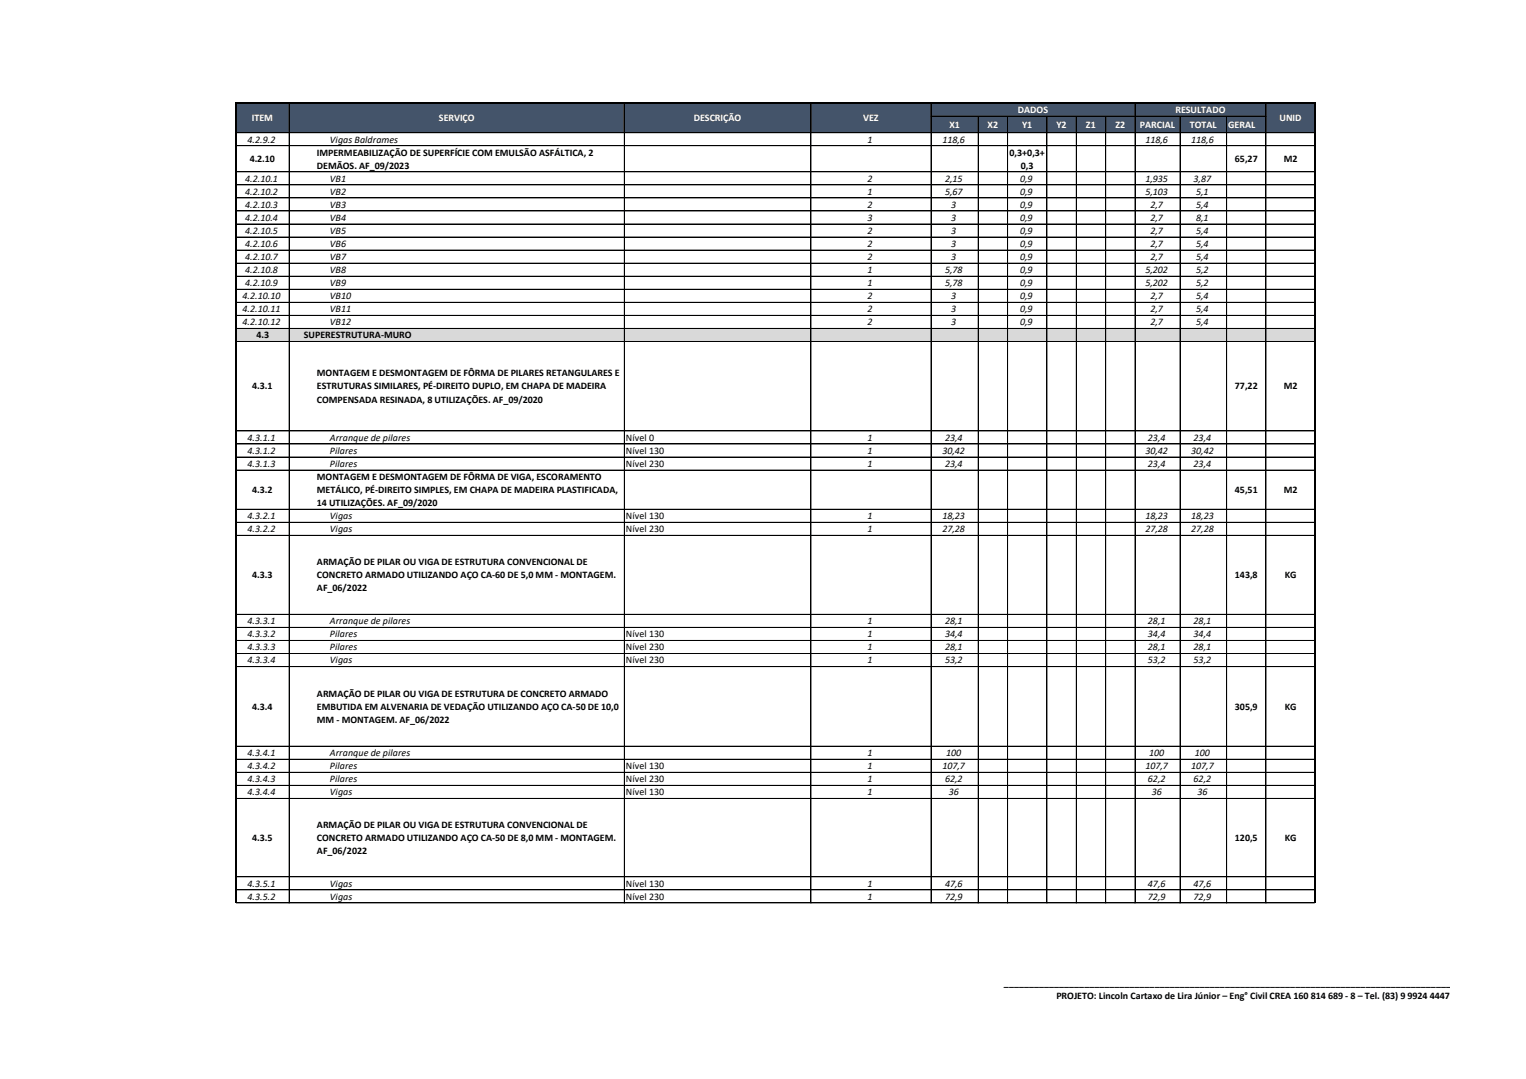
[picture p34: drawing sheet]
<svg xmlns="http://www.w3.org/2000/svg" width="594mm" height="420mm" viewBox="0 0 594 420" stroke-linecap="round" stroke-linejoin="round" font-family="sans-serif">
<defs><g id="words">
<g font-size="3.9" fill="#fff">
<text x="98.1" y="47">ITEM</text>
<text x="170.9" y="47">SERVIÇO</text>
<text x="270.1" y="47">DESCRIÇÃO</text>
<text x="336.1" y="47">VEZ</text>
<text x="396.3" y="43.9">DADOS</text>
<text x="457.6" y="43.9">RESULTADO</text>
<text x="498.2" y="47">UNID</text>
<text x="369.6" y="49.7">X1</text>
<text x="384.5" y="49.7">X2</text>
<text x="397.9" y="49.7">Y1</text>
<text x="411.3" y="49.7">Y2</text>
<text x="422.8" y="49.7">Z1</text>
<text x="434.2" y="49.7">Z2</text>
<text x="443.8" y="49.7">PARCIAL</text>
<text x="463.2" y="49.7">TOTAL</text>
<text x="478.2" y="49.7">GERAL</text>
</g>
<g font-size="3.9">
<text x="96.4" y="55.5">4.2.9.2</text>
<text x="128.5" y="55.5">Vigas Baldrames</text>
<text x="337.8" y="55.5">1</text>
<text x="366.9" y="55.5">118,6</text>
<text x="445.9" y="55.5">118,6</text>
<text x="463.8" y="55.5">118,6</text>
<text x="97.2" y="63.1">4.2.10</text>
<text x="123.4" y="60.6">IMPERMEABILIZAÇÃO DE SUPERFÍCIE COM EMULSÃO ASFÁLTICA, 2</text>
<text x="123.4" y="65.6">DEMÃOS. AF_09/2023</text>
<text x="393.1" y="60.6">0,3+0,3+</text>
<text x="397.5" y="65.6">0,3</text>
<text x="480.8" y="63.1">65,27</text>
<text x="499.8" y="63.1">M2</text>
<text x="95.4" y="70.7">4.2.10.1</text>
<text x="128.5" y="70.7">VB1</text>
<text x="337.8" y="70.7">2</text>
<text x="367.9" y="70.7">2,15</text>
<text x="397.1" y="70.7">0,9</text>
<text x="445.9" y="70.7">1,935</text>
<text x="464.7" y="70.7">3,87</text>
<text x="95.4" y="75.8">4.2.10.2</text>
<text x="128.5" y="75.8">VB2</text>
<text x="337.8" y="75.8">1</text>
<text x="367.9" y="75.8">5,67</text>
<text x="397.1" y="75.8">0,9</text>
<text x="445.9" y="75.8">5,103</text>
<text x="465.7" y="75.8">5,1</text>
<text x="95.4" y="80.9">4.2.10.3</text>
<text x="128.5" y="80.9">VB3</text>
<text x="337.8" y="80.9">2</text>
<text x="370.3" y="80.9">3</text>
<text x="397.1" y="80.9">0,9</text>
<text x="447.9" y="80.9">2,7</text>
<text x="465.7" y="80.9">5,4</text>
<text x="95.4" y="86">4.2.10.4</text>
<text x="128.5" y="86">VB4</text>
<text x="337.8" y="86">3</text>
<text x="370.3" y="86">3</text>
<text x="397.1" y="86">0,9</text>
<text x="447.9" y="86">2,7</text>
<text x="465.7" y="86">8,1</text>
<text x="95.4" y="91">4.2.10.5</text>
<text x="128.5" y="91">VB5</text>
<text x="337.8" y="91">2</text>
<text x="370.3" y="91">3</text>
<text x="397.1" y="91">0,9</text>
<text x="447.9" y="91">2,7</text>
<text x="465.7" y="91">5,4</text>
<text x="95.4" y="96.1">4.2.10.6</text>
<text x="95.4" y="101.2">4.2.10.7</text>
<text x="128.5" y="96.1">VB6</text>
<text x="128.5" y="101.2">VB7</text>
<text x="337.8" y="96.1">2</text>
<text x="337.8" y="101.2">2</text>
<text x="370.3" y="96.1">3</text>
<text x="370.3" y="101.2">3</text>
<text x="397.1" y="96.1">0,9</text>
<text x="397.1" y="101.2">0,9</text>
<text x="447.9" y="96.1">2,7</text>
<text x="447.9" y="101.2">2,7</text>
<text x="465.7" y="96.1">5,4</text>
<text x="465.7" y="101.2">5,4</text>
<text x="95.4" y="106.3">4.2.10.8</text>
<text x="128.5" y="106.3">VB8</text>
<text x="337.8" y="106.3">1</text>
<text x="367.9" y="106.3">5,78</text>
<text x="397.1" y="106.3">0,9</text>
<text x="445.9" y="106.3">5,202</text>
<text x="465.7" y="106.3">5,2</text>
<text x="95.4" y="111.4">4.2.10.9</text>
<text x="128.5" y="111.4">VB9</text>
<text x="337.8" y="111.4">1</text>
<text x="367.9" y="111.4">5,78</text>
<text x="397.1" y="111.4">0,9</text>
<text x="445.9" y="111.4">5,202</text>
<text x="465.7" y="111.4">5,2</text>
<text x="94.4" y="116.4">4.2.10.10</text>
<text x="128.5" y="116.4">VB10</text>
<text x="337.8" y="116.4">2</text>
<text x="370.3" y="116.4">3</text>
<text x="397.1" y="116.4">0,9</text>
<text x="447.9" y="116.4">2,7</text>
<text x="465.7" y="116.4">5,4</text>
<text x="94.4" y="121.5">4.2.10.11</text>
<text x="128.5" y="121.5">VB11</text>
<text x="337.8" y="121.5">2</text>
<text x="370.3" y="121.5">3</text>
<text x="397.1" y="121.5">0,9</text>
<text x="447.9" y="121.5">2,7</text>
<text x="465.7" y="121.5">5,4</text>
<text x="94.4" y="126.6">4.2.10.12</text>
<text x="99.8" y="131.7">4.3</text>
<text x="118.3" y="131.7">SUPERESTRUTURA-MURO</text>
<text x="128.5" y="126.6">VB12</text>
<text x="337.8" y="126.6">2</text>
<text x="370.3" y="126.6">3</text>
<text x="397.1" y="126.6">0,9</text>
<text x="447.9" y="126.6">2,7</text>
<text x="465.7" y="126.6">5,4</text>
<text x="123.4" y="146.5">MONTAGEM E DESMONTAGEM DE FÔRMA DE PILARES RETANGULARES E</text>
<text x="98.2" y="151.6">4.3.1</text>
<text x="123.4" y="151.6">ESTRUTURAS SIMILARES, PÉ-DIREITO DUPLO, EM CHAPA DE MADEIRA</text>
<text x="480.8" y="151.6">77,22</text>
<text x="499.8" y="151.6">M2</text>
<text x="123.4" y="156.7">COMPENSADA RESINADA, 8 UTILIZAÇÕES. AF_09/2020</text>
<text x="96.4" y="171.6">4.3.1.1</text>
<text x="128.5" y="171.6">Arranque de pilares</text>
<text x="243.7" y="171.6">Nível 0</text>
<text x="337.8" y="171.6">1</text>
<text x="367.9" y="171.6">23,4</text>
<text x="446.9" y="171.6">23,4</text>
<text x="464.7" y="171.6">23,4</text>
<text x="96.4" y="176.6">4.3.1.2</text>
<text x="128.5" y="176.6">Pilares</text>
<text x="243.7" y="176.6">Nível 130</text>
<text x="337.8" y="176.6">1</text>
<text x="366.9" y="176.6">30,42</text>
<text x="445.9" y="176.6">30,42</text>
<text x="463.8" y="176.6">30,42</text>
<text x="96.4" y="181.7">4.3.1.3</text>
<text x="128.5" y="181.7">Pilares</text>
<text x="243.7" y="181.7">Nível 230</text>
<text x="337.8" y="181.7">1</text>
<text x="367.9" y="181.7">23,4</text>
<text x="446.9" y="181.7">23,4</text>
<text x="464.7" y="181.7">23,4</text>
<text x="98.2" y="191.9">4.3.2</text>
<text x="123.4" y="186.8">MONTAGEM E DESMONTAGEM DE FÔRMA DE VIGA, ESCORAMENTO</text>
<text x="123.4" y="191.9">METÁLICO, PÉ-DIREITO SIMPLES, EM CHAPA DE MADEIRA PLASTIFICADA,</text>
<text x="480.8" y="191.9">45,51</text>
<text x="499.8" y="191.9">M2</text>
<text x="123.4" y="197">14 UTILIZAÇÕES. AF_09/2020</text>
<text x="96.4" y="202.1">4.3.2.1</text>
<text x="128.5" y="202.1">Vigas</text>
<text x="243.7" y="202.1">Nível 130</text>
<text x="337.8" y="202.1">1</text>
<text x="366.9" y="202.1">18,23</text>
<text x="445.9" y="202.1">18,23</text>
<text x="463.8" y="202.1">18,23</text>
<text x="96.4" y="207.1">4.3.2.2</text>
<text x="128.5" y="207.1">Vigas</text>
<text x="243.7" y="207.1">Nível 230</text>
<text x="337.8" y="207.1">1</text>
<text x="366.9" y="207.1">27,28</text>
<text x="445.9" y="207.1">27,28</text>
<text x="463.8" y="207.1">27,28</text>
<text x="123.4" y="219.9">ARMAÇÃO DE PILAR OU VIGA DE ESTRUTURA CONVENCIONAL DE</text>
<text x="98.2" y="225">4.3.3</text>
<text x="123.4" y="225">CONCRETO ARMADO UTILIZANDO AÇO CA-60 DE 5,0 MM - MONTAGEM.</text>
<text x="480.8" y="225">143,8</text>
<text x="500.2" y="225">KG</text>
<text x="123.4" y="230.1">AF_06/2022</text>
<text x="96.4" y="243">4.3.3.1</text>
<text x="128.5" y="243">Arranque de pilares</text>
<text x="337.8" y="243">1</text>
<text x="367.9" y="243">28,1</text>
<text x="446.9" y="243">28,1</text>
<text x="464.7" y="243">28,1</text>
<text x="96.4" y="248">4.3.3.2</text>
<text x="128.5" y="248">Pilares</text>
<text x="243.7" y="248">Nível 130</text>
<text x="337.8" y="248">1</text>
<text x="367.9" y="248">34,4</text>
<text x="446.9" y="248">34,4</text>
<text x="464.7" y="248">34,4</text>
<text x="96.4" y="253.1">4.3.3.3</text>
<text x="128.5" y="253.1">Pilares</text>
<text x="243.7" y="253.1">Nível 230</text>
<text x="337.8" y="253.1">1</text>
<text x="367.9" y="253.1">28,1</text>
<text x="446.9" y="253.1">28,1</text>
<text x="464.7" y="253.1">28,1</text>
<text x="96.4" y="258.2">4.3.3.4</text>
<text x="128.5" y="258.2">Vigas</text>
<text x="243.7" y="258.2">Nível 230</text>
<text x="337.8" y="258.2">1</text>
<text x="367.9" y="258.2">53,2</text>
<text x="446.9" y="258.2">53,2</text>
<text x="464.7" y="258.2">53,2</text>
<text x="123.4" y="271.2">ARMAÇÃO DE PILAR OU VIGA DE ESTRUTURA DE CONCRETO ARMADO</text>
<text x="98.2" y="276.2">4.3.4</text>
<text x="123.4" y="276.2">EMBUTIDA EM ALVENARIA DE VEDAÇÃO UTILIZANDO AÇO CA-50 DE 10,0</text>
<text x="123.4" y="281.3">MM - MONTAGEM. AF_06/2022</text>
<text x="480.8" y="276.2">305,9</text>
<text x="500.2" y="276.2">KG</text>
<text x="96.4" y="294.3">4.3.4.1</text>
<text x="96.4" y="299.4">4.3.4.2</text>
<text x="128.5" y="294.3">Arranque de pilares</text>
<text x="128.5" y="299.4">Pilares</text>
<text x="243.7" y="299.4">Nível 130</text>
<text x="337.8" y="294.3">1</text>
<text x="337.8" y="299.4">1</text>
<text x="366.9" y="299.4">107,7</text>
<text x="368.3" y="294.3">100</text>
<text x="445.9" y="299.4">107,7</text>
<text x="447.4" y="294.3">100</text>
<text x="463.8" y="299.4">107,7</text>
<text x="465.2" y="294.3">100</text>
<text x="96.4" y="304.4">4.3.4.3</text>
<text x="128.5" y="304.4">Pilares</text>
<text x="243.7" y="304.4">Nível 230</text>
<text x="337.8" y="304.4">1</text>
<text x="367.9" y="304.4">62,2</text>
<text x="446.9" y="304.4">62,2</text>
<text x="464.7" y="304.4">62,2</text>
<text x="96.4" y="309.5">4.3.4.4</text>
<text x="128.5" y="309.5">Vigas</text>
<text x="243.7" y="309.5">Nível 130</text>
<text x="337.8" y="309.5">1</text>
<text x="369.4" y="309.5">36</text>
<text x="448.4" y="309.5">36</text>
<text x="466.1" y="309.5">36</text>
<text x="123.4" y="322.2">ARMAÇÃO DE PILAR OU VIGA DE ESTRUTURA CONVENCIONAL DE</text>
<text x="98.2" y="327.3">4.3.5</text>
<text x="123.4" y="327.3">CONCRETO ARMADO UTILIZANDO AÇO CA-50 DE 8,0 MM - MONTAGEM.</text>
<text x="480.8" y="327.3">120,5</text>
<text x="500.2" y="327.3">KG</text>
<text x="123.4" y="332.4">AF_06/2022</text>
<text x="96.4" y="345.1">4.3.5.1</text>
<text x="128.5" y="345.1">Vigas</text>
<text x="243.7" y="345.1">Nível 130</text>
<text x="337.8" y="345.1">1</text>
<text x="367.9" y="345.1">47,6</text>
<text x="446.9" y="345.1">47,6</text>
<text x="464.7" y="345.1">47,6</text>
<text x="96.4" y="350.2">4.3.5.2</text>
<text x="128.5" y="350.2">Vigas</text>
<text x="243.7" y="350.2">Nível 230</text>
<text x="337.8" y="350.2">1</text>
<text x="367.9" y="350.2">72,9</text>
<text x="446.9" y="350.2">72,9</text>
<text x="464.7" y="350.2">72,9</text>
<text x="390.9" y="383.6">_________________________________________________________________________________________</text>
<text x="411.3" y="388.7">PROJETO: Lincoln Cartaxo de Lira Júnior – Eng° Civil CREA 160 814 689 - 8 – Tel. (83) 9 9924 4447</text>
</g>
</g></defs>
<path d="M91.8 40.3h420.3v11.4h-420.3z" fill-rule="evenodd" fill="#44546a"/>
<g fill="#000">
<path d="M91.4 39.8h.6v11.9h-.6z" fill-rule="evenodd"/>
<path d="M92 39.8h420.4v.7h-420.4z" fill-rule="evenodd"/>
<path d="M511.7 40.5h.7v11.2h-.7z" fill-rule="evenodd"/>
</g>
<g fill="none" stroke="#000" stroke-width=".39">
<path d="M92 51.6h419.7M112.6 40.5v11.2M243.1 40.5v11.2M315.7 40.5v11.2M362.5 40.5v11.2M362.5 45.3h130.4M380.8 45.3v6.4M392.3 45.3v6.4M407.6 45.3v6.4M419 45.3v6.4M430.5 45.3v6.4M441.9 40.5v11.2"/>
<path d="M459.4 45.3v6.4M477.5 45.3v6.4M492.9 40.5v11.2"/>
</g>
<path d="M392.2 56.7h15.4v10.2h-15.4z" fill-rule="evenodd" fill="#fff"/>
<path d="M91.8 127.8h420.3v5.2h-420.3z" fill-rule="evenodd" fill="#d9d9d9"/>
<g fill="#000">
<path d="M91.4 51.6h.6v299.8h-.6z" fill-rule="evenodd"/>
<path d="M511.7 51.6h.7v299.8h-.7z" fill-rule="evenodd"/>
</g>
<g fill="none" stroke="#000" stroke-width=".39">
<path d="M92 51.6h419.7M92 56.7h419.7M112.6 51.7v299.7M243.1 51.7v299.7M315.7 51.7v299.7M362.5 51.7v299.7M380.8 51.7v299.7M392.3 51.7v299.7M407.6 51.7v299.7M419 51.7v299.7M430.5 51.7v299.7M441.9 51.7v299.7"/>
<path d="M459.4 51.7v299.7M477.5 51.7v299.7M492.9 51.7v299.7M92 66.9h419.7M92 71.9h419.7M92 77h419.7M92 82.1h419.7M92 87.2h419.7M92 92.3h419.7M92 97.3h419.7M92 102.4h419.7M92 107.5h419.7"/>
<path d="M92 112.6h419.7M92 117.7h419.7M92 122.7h419.7M92 127.8h419.7M92 132.9h419.7M92 167.7h419.7M92 172.8h419.7M92 177.9h419.7M92 183h419.7M92 198.2h419.7M92 203.3h419.7M92 208.4h419.7"/>
<path d="M92 239.1h419.7M92 244.2h419.7M92 249.3h419.7M92 254.3h419.7M92 259.4h419.7M92 290.4h419.7M92 295.5h419.7M92 300.6h419.7M92 305.7h419.7M92 310.8h419.7M92 341.2h419.7M92 346.3h419.7"/>
<path d="M92 351.4h419.7"/>
</g>
<use href="#words"/>
</svg>
